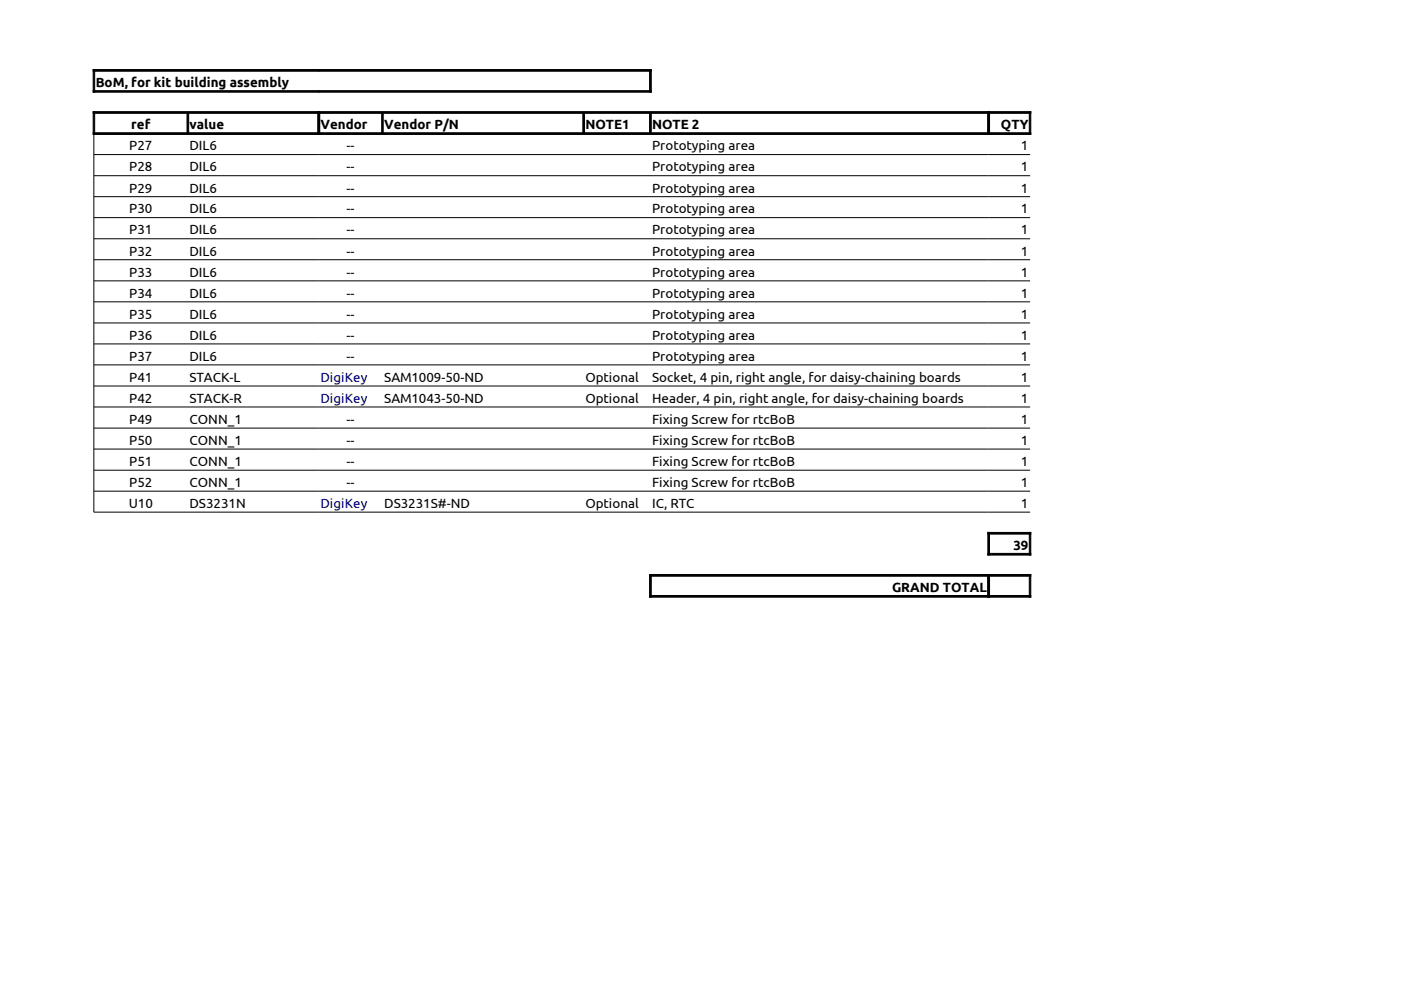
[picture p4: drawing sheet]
<svg xmlns="http://www.w3.org/2000/svg" width="297mm" height="210mm" viewBox="0 0 297 210" stroke-linecap="round" stroke-linejoin="round" font-family="sans-serif">
<defs><g id="words">
<g font-size="2.8">
<text x="20.3" y="18.4">BoM, for kit building assembly</text>
<text x="27.8" y="27.3">ref</text>
<text x="40.2" y="27.3">value</text>
<text x="67.9" y="27.3">Vendor</text>
<text x="81.5" y="27.3">Vendor P/N</text>
<text x="124.1" y="27.3">NOTE1</text>
<text x="138.3" y="27.3">NOTE 2</text>
<text x="212.2" y="27.3">QTY</text>
<text x="27.4" y="31.9">P27</text>
<text x="40.2" y="31.9">DIL6</text>
<text x="73.5" y="31.9">--</text>
<text x="138.3" y="31.9">Prototyping area</text>
<text x="216.5" y="31.9">1</text>
<text x="27.4" y="36.3">P28</text>
<text x="27.4" y="40.8">P29</text>
<text x="40.2" y="36.3">DIL6</text>
<text x="40.2" y="40.8">DIL6</text>
<text x="73.5" y="36.3">--</text>
<text x="73.5" y="40.8">--</text>
<text x="138.3" y="36.3">Prototyping area</text>
<text x="138.3" y="40.8">Prototyping area</text>
<text x="216.5" y="36.3">1</text>
<text x="216.5" y="40.8">1</text>
<text x="27.4" y="45.3">P30</text>
<text x="40.2" y="45.3">DIL6</text>
<text x="73.5" y="45.3">--</text>
<text x="138.3" y="45.3">Prototyping area</text>
<text x="216.5" y="45.3">1</text>
<text x="27.4" y="49.7">P31</text>
<text x="40.2" y="49.7">DIL6</text>
<text x="73.5" y="49.7">--</text>
<text x="138.3" y="49.7">Prototyping area</text>
<text x="216.5" y="49.7">1</text>
<text x="27.4" y="54.2">P32</text>
<text x="27.4" y="58.6">P33</text>
<text x="40.2" y="54.2">DIL6</text>
<text x="40.2" y="58.6">DIL6</text>
<text x="73.5" y="54.2">--</text>
<text x="73.5" y="58.6">--</text>
<text x="138.3" y="54.2">Prototyping area</text>
<text x="138.3" y="58.6">Prototyping area</text>
<text x="216.5" y="54.2">1</text>
<text x="216.5" y="58.6">1</text>
<text x="27.4" y="63.1">P34</text>
<text x="40.2" y="63.1">DIL6</text>
<text x="73.5" y="63.1">--</text>
<text x="138.3" y="63.1">Prototyping area</text>
<text x="216.5" y="63.1">1</text>
<text x="27.4" y="67.6">P35</text>
<text x="40.2" y="67.6">DIL6</text>
<text x="73.5" y="67.6">--</text>
<text x="138.3" y="67.6">Prototyping area</text>
<text x="216.5" y="67.6">1</text>
<text x="27.4" y="72">P36</text>
<text x="27.4" y="76.5">P37</text>
<text x="40.2" y="72">DIL6</text>
<text x="40.2" y="76.5">DIL6</text>
<text x="73.5" y="72">--</text>
<text x="73.5" y="76.5">--</text>
<text x="138.3" y="72">Prototyping area</text>
<text x="138.3" y="76.5">Prototyping area</text>
<text x="216.5" y="72">1</text>
<text x="216.5" y="76.5">1</text>
<text x="27.4" y="80.9">P41</text>
<text x="40.2" y="80.9">STACK-L</text>
<text x="81.5" y="80.9">SAM1009-50-ND</text>
<text x="124.1" y="80.9">Optional</text>
<text x="138.3" y="80.9">Socket, 4 pin, right angle, for daisy-chaining boards</text>
<text x="216.5" y="80.9">1</text>
<text x="27.4" y="85.4">P42</text>
<text x="27.4" y="89.9">P49</text>
<text x="40.2" y="85.4">STACK-R</text>
<text x="40.2" y="89.9">CONN_1</text>
<text x="73.5" y="89.9">--</text>
<text x="81.5" y="85.4">SAM1043-50-ND</text>
<text x="124.1" y="85.4">Optional</text>
<text x="138.3" y="85.4">Header, 4 pin, right angle, for daisy-chaining boards</text>
<text x="138.3" y="89.9">Fixing Screw for rtcBoB</text>
<text x="216.5" y="85.4">1</text>
<text x="216.5" y="89.9">1</text>
<text x="27.4" y="94.3">P50</text>
<text x="40.2" y="94.3">CONN_1</text>
<text x="73.5" y="94.3">--</text>
<text x="138.3" y="94.3">Fixing Screw for rtcBoB</text>
<text x="216.5" y="94.3">1</text>
<text x="27.4" y="98.8">P51</text>
<text x="40.2" y="98.8">CONN_1</text>
<text x="73.5" y="98.8">--</text>
<text x="138.3" y="98.8">Fixing Screw for rtcBoB</text>
<text x="216.5" y="98.8">1</text>
<text x="27.3" y="107.7">U10</text>
<text x="27.4" y="103.2">P52</text>
<text x="40.2" y="103.2">CONN_1</text>
<text x="40.2" y="107.7">DS3231N</text>
<text x="73.5" y="103.2">--</text>
<text x="81.5" y="107.7">DS3231S#-ND</text>
<text x="124.1" y="107.7">Optional</text>
<text x="138.3" y="103.2">Fixing Screw for rtcBoB</text>
<text x="138.3" y="107.7">IC, RTC</text>
<text x="216.5" y="103.2">1</text>
<text x="216.5" y="107.7">1</text>
<text x="214.9" y="116.5">39</text>
<text x="189.1" y="125.4">GRAND TOTAL</text>
</g>
<g font-size="2.8" fill="#000080">
<text x="67.9" y="80.9">DigiKey</text>
<text x="67.9" y="85.4">DigiKey</text>
<text x="67.9" y="107.7">DigiKey</text>
</g>
</g></defs>
<g fill="#000" stroke="#000" stroke-width=".21">
<path d="M19.8 14.7h47.8v.4h-47.8z" fill-rule="evenodd"/>
<path d="M19.8 19.2h47.8v.3h-47.8z" fill-rule="evenodd"/>
<path d="M19.8 14.7h.3v4.8h-.3z" fill-rule="evenodd"/>
<path d="M67.6 14.7h70.5v.4h-70.5z" fill-rule="evenodd"/>
<path d="M67.6 19.2h70.5v.3h-70.5z" fill-rule="evenodd"/>
<path d="M137.7 14.7h.4v4.8h-.4z" fill-rule="evenodd"/>
<path d="M19.8 23.7h48v.3h-48z" fill-rule="evenodd"/>
<path d="M19.8 28.2h48v.3h-48z" fill-rule="evenodd"/>
<path d="M19.8 23.7h.3v4.8h-.3z" fill-rule="evenodd"/>
<path d="M39.7 24h.3v4.2h-.3z" fill-rule="evenodd"/>
<path d="M67.4 23.7h142.4v.3h-142.4z" fill-rule="evenodd"/>
<path d="M67.4 28.2h142.4v.3h-142.4z" fill-rule="evenodd"/>
<path d="M67.4 23.7h.4v4.8h-.4z" fill-rule="evenodd"/>
<path d="M67.4 23.7h.4v4.8h-.4z" fill-rule="evenodd"/>
<path d="M80.9 24h.3v4.2h-.3z" fill-rule="evenodd"/>
<path d="M123.6 24h.3v4.2h-.3z" fill-rule="evenodd"/>
<path d="M137.7 24h.4v4.2h-.4z" fill-rule="evenodd"/>
<path d="M209.4 23.7h9.1v.3h-9.1z" fill-rule="evenodd"/>
<path d="M209.4 28.2h9.1v.3h-9.1z" fill-rule="evenodd"/>
<path d="M209.4 23.7h.4v4.8h-.4z" fill-rule="evenodd"/>
<path d="M209.4 23.7h.4v4.8h-.4z" fill-rule="evenodd"/>
<path d="M218.2 23.7h.3v4.8h-.3z" fill-rule="evenodd"/>
<path d="M209.4 112.9h9.1v.3h-9.1z" fill-rule="evenodd"/>
<path d="M209.4 117.3h9.1v.4h-9.1z" fill-rule="evenodd"/>
<path d="M209.4 112.9h.4v4.8h-.4z" fill-rule="evenodd"/>
<path d="M218.2 112.9h.3v4.8h-.3z" fill-rule="evenodd"/>
<path d="M137.7 121.8h72.1v.4h-72.1z" fill-rule="evenodd"/>
<path d="M137.7 126.3h72.1v.3h-72.1z" fill-rule="evenodd"/>
<path d="M137.7 121.8h.4v4.8h-.4z" fill-rule="evenodd"/>
<path d="M209.4 121.8h9.1v.4h-9.1z" fill-rule="evenodd"/>
<path d="M209.4 126.3h9.1v.3h-9.1z" fill-rule="evenodd"/>
<path d="M209.4 121.8h.4v4.8h-.4z" fill-rule="evenodd"/>
<path d="M209.4 121.8h.4v4.8h-.4z" fill-rule="evenodd"/>
<path d="M218.2 121.8h.3v4.8h-.3z" fill-rule="evenodd"/>
</g>
<g fill="none" stroke="#000" stroke-width=".21">
<path d="M19.9 32.8h198.5M19.9 37.3h198.5M218.4 28.3h-198.5v80.3h198.5M19.9 41.7h198.5M19.9 46.1h198.5M19.9 50.6h198.5M19.9 55.1h198.5M19.9 59.5h198.5M19.9 64h198.5M19.9 68.5h198.5M19.9 72.9h198.5M19.9 77.4h198.5"/>
<path d="M19.9 81.8h198.5M19.9 86.3h198.5M19.9 90.8h198.5M19.9 95.2h198.5M19.9 99.7h198.5M19.9 104.1h198.5"/>
</g>
<use href="#words"/>
</svg>
